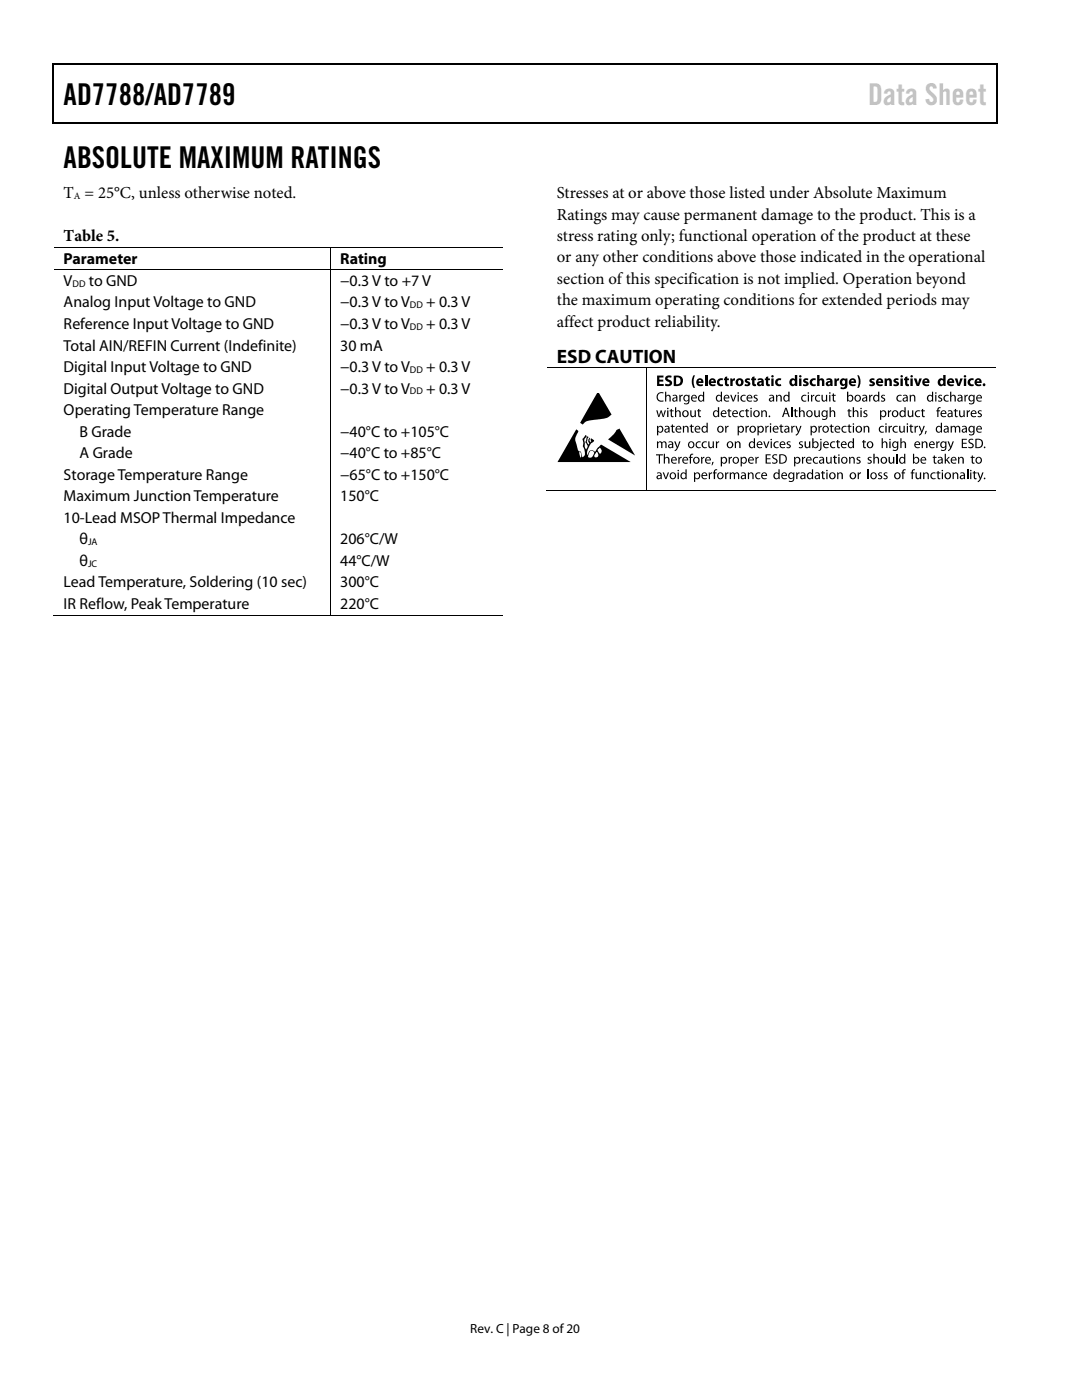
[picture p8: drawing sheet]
<svg xmlns="http://www.w3.org/2000/svg" width="216mm" height="279mm" viewBox="0 0 216 279" stroke-linecap="round" stroke-linejoin="round" font-family="sans-serif">
<defs><g id="words">
<g font-size="6">
<text x="12.7" y="21">AD7788/AD7789</text>
<text x="12.7" y="33.6">ABSOLUTE MAXIMUM RATINGS</text>
</g>
<text font-size="6" fill="#c1c1c1" x="173.2" y="21">Data Sheet</text>
<text font-size="3.9" x="111.1" y="72.3">ESD CAUTION</text>
<g font-size="3.3">
<text x="12.7" y="39.5">T = 25°C, unless otherwise noted.</text>
<text x="111.1" y="39.5">Stresses at or above those listed under Absolute Maximum</text>
<text x="111.1" y="43.8">Ratings may cause permanent damage to the product. This is a</text>
<text x="12.7" y="48">Table 5.</text>
<text x="111.1" y="48.1">stress rating only; functional operation of the product at these</text>
<text x="111.1" y="52.4">or any other conditions above those indicated in the operational</text>
<text x="111.1" y="56.6">section of this specification is not implied. Operation beyond</text>
<text x="111.1" y="60.9">the maximum operating conditions for extended periods may</text>
<text x="111.1" y="65.2">affect product reliability.</text>
</g>
<g font-size="3.2">
<text x="12.7" y="52.6">Parameter</text>
<text x="67.9" y="52.6">Rating</text>
<text x="12.7" y="57.1">V</text>
<text x="17.7" y="57.1">to GND</text>
<text x="67.9" y="57.1">−0.3 V to +7 V</text>
<text x="12.7" y="61.4">Analog Input Voltage to GND</text>
<text x="12.7" y="65.7">Reference Input Voltage to GND</text>
<text x="67.9" y="65.7">−0.3 V to V</text>
<text x="67.9" y="61.4">−0.3 V to V</text>
<text x="85.1" y="61.4">+ 0.3 V</text>
<text x="85.1" y="65.7">+ 0.3 V</text>
<text x="12.7" y="70">Total AIN/REFIN Current (Indefinite)</text>
<text x="67.9" y="70">30 mA</text>
<text x="12.7" y="74.3">Digital Input Voltage to GND</text>
<text x="67.9" y="74.3">−0.3 V to V</text>
<text x="85.1" y="74.3">+ 0.3 V</text>
<text x="12.7" y="78.5">Digital Output Voltage to GND</text>
<text x="12.7" y="82.8">Operating Temperature Range</text>
<text x="67.9" y="78.5">−0.3 V to V</text>
<text x="85.1" y="78.5">+ 0.3 V</text>
<text x="15.9" y="87.1">B Grade</text>
<text x="67.9" y="87.1">−40°C to +105°C</text>
<text x="12.7" y="95.7">Storage Temperature Range</text>
<text x="15.9" y="91.4">A Grade</text>
<text x="67.9" y="91.4">−40°C to +85°C</text>
<text x="67.9" y="95.7">−65°C to +150°C</text>
<text x="12.7" y="100">Maximum Junction Temperature</text>
<text x="67.9" y="100">150°C</text>
<text x="12.7" y="104.3">10-Lead MSOPThermal Impedance</text>
<text x="15.9" y="108.6">θ</text>
<text x="15.9" y="112.9">θ</text>
<text x="67.9" y="108.6">206°C/W</text>
<text x="67.9" y="112.9">44°C/W</text>
<text x="12.7" y="117.2">Lead Temperature, Soldering (10 sec)</text>
<text x="67.9" y="117.2">300°C</text>
<text x="12.7" y="121.5">IR Reflow, Peak Temperature</text>
<text x="67.9" y="121.5">220°C</text>
</g>
<text font-size="2.6" x="93.8" y="266">Rev. C | Page 8 of 20</text>
<g font-size="1.9">
<text x="14.8" y="39.7">A</text>
<text x="14.5" y="57.2">DD</text>
<text x="81.8" y="61.5">DD</text>
<text x="81.8" y="65.8">DD</text>
<text x="81.8" y="74.4">DD</text>
<text x="81.8" y="78.7">DD</text>
<text x="17.6" y="108.8">JA</text>
<text x="17.6" y="113.1">JC</text>
</g>
</g></defs>
<g fill="#000">
<path d="M10.5 12.7h.3v1h-.3zM10.5 12.7h.3v.3h-.3zM133.3 12.7h.3v.3h-.3zM198.8 12.7h.2v1h-.2zM198.8 12.7h.2v.3h-.2zM10.5 24.4h.3v.3h-.3zM133.1 24.4h.2v.3h-.2zM198.8 24.4h.2v.3h-.2zM65.9 49.3h.2v.1h-.2zM65.9 53.8h.2v.2h-.2zM128.8 73.3h.2v.2h-.2zM131.1 74.9h1.3v.4h-.8v.5h.7v.4h-.7v.4h.8v.4h-1.3z"/>
<path d="M132.7 78.2h.2v.8l.5-.2 .4 .2v1.1h-.2v-.9l-.3-.2-.4 .3v.8h-.2zM132.9 75.1l.6-.2 .5 .1-.1 .4h-.6l-.1 .1 .1 .2a.72 .72 0 0 1 .8 .9 .72 .72 0 0 1-1.1 .5l-.3-.2 .1-.3 .7 .1 .1-.2-.1-.2a.69 .69 0 0 1-.7-.4 .69 .69 0 0 1 .1-.8zM135.6 78.8h.2v.3l.4-.3v.2l-.2 .1-.2 .2v.8h-.2zM138.4 74.9h.3a2.73 2.73 0 0 0 0 2.5 .71 .71 0 0 1-.6-.8v-.9zM140.6 74.9h.5v2.1h-.5zM143.3 75.7l.8-.2 .2 .1-.1 .3a.44 .44 0 0 0-.7 .4 .44 .44 0 0 0 .7 .3l.1 .4a.82 .82 0 0 1-1.1-.2 .82 .82 0 0 1 .1-1.1zM144.6 75.2l.5-.1v.4h.3v.4h-.3v.7l.3 .1v.3h-.5l-.2-.2-.1-.9h-.1v-.4h.1zM145.7 75.5h.4v.3l.3-.3h.2v.4l-.2 .1-.2 .2v.8h-.5zM145.7 78.8h.3l.3 1.1 .4-1.1h.3l-.6 1.3h-.2zM148.8 75.6l.4-.1 .5 .1-.1 .3h-.5v.1a.56 .56 0 0 1 .6 .7 .56 .56 0 0 1-.8 .4l-.3-.1 .1-.4 .4 .1 .2-.1-.5-.3a.43 .43 0 0 1 0-.7zM150.4 79l.4-.2 .4 .1-.1 .1h-.4v.3l.2 .1a.41 .41 0 0 1 .3 .3 .41 .41 0 0 1-.2 .4h-.7l.1-.2h.5v-.2l-.2-.1a.4 .4 0 0 1-.3-.6zM150.1 75.2l.4-.1v.4h.4v.4h-.4l.1 .7 .3 .1v.3h-.5l-.3-.2v-.9h-.2v-.4h.2z"/>
<path d="M152.8 75.2l.5-.1v.4h.3v.4h-.3v.7l.3 .1v.3h-.5l-.2-.2-.1-.9h-.2v-.4h.2zM154.8 78.8h.3v.2l.1-.1a.49 .49 0 0 1 .7 .1l.1 1.1h-.3v-.9l-.3-.2-.3 .2v.9h-.2zM154.9 75.7l.8-.2 .2 .1-.1 .3a.45 .45 0 0 0-.7 .4 .45 .45 0 0 0 .7 .3l.1 .4a.82 .82 0 0 1-1.1-.2 .82 .82 0 0 1 .1-1.1zM160.4 75.6l.5-.1 .4 .1-.1 .3h-.5l.1 .1a.56 .56 0 0 1 .5 .7 .56 .56 0 0 1-.8 .4l-.3-.1 .1-.4 .4 .1 .2-.1-.5-.3a.43 .43 0 0 1 0-.7zM161.8 78.8h.2l.1 .3 .4-.3v.2l-.3 .1-.1 .2v.8h-.3zM161.8 75.7l.8-.2 .2 .1-.1 .3a.45 .45 0 0 0-.7 .4 .45 .45 0 0 0 .7 .3l.1 .4a.82 .82 0 0 1-1.1-.2 .82 .82 0 0 1 .1-1.1zM163 74.9h.5v.8a.55 .55 0 0 1 .7-.2 .55 .55 0 0 1 .3 .7v.8h-.5v-1l-.2-.1-.3 .2v.9h-.5zM163.9 78.8h.3v1l.3 .2 .3-.3v-.9h.2l.1 1.3h-.2l-.1-.2-.1 .1a.46 .46 0 0 1-.7-.1zM166.2 78.6l.2-.1v.3h.3v.2h-.3v.9l.3 .1v.1h-.3l-.2-.2v-.9h-.2v-.2h.2zM166.5 75.5h.4v.3l.3-.3h.2v.4l-.2 .1-.2 .2v.8h-.5zM171 74.9a.71 .71 0 0 1 .7 .8v.9a.71 .71 0 0 1-.7 .8 2.73 2.73 0 0 0 0-2.5zM173.4 78.8h.2v.3l.5-.3v.2l-.2 .1-.2 .2v.8h-.3z"/>
<path d="M173.6 75.6l.5-.1 .4 .1-.1 .3h-.4v.1a.53 .53 0 0 1 .6 .6 .53 .53 0 0 1-.7 .5l-.5-.1 .1-.4 .4 .1 .2-.1-.4-.3a.42 .42 0 0 1-.1-.7zM175.9 79l.4-.2 .3 .1-.1 .1h-.4v.3l.2 .1a.41 .41 0 0 1 .3 .3 .41 .41 0 0 1-.2 .4h-.6v-.2h.5v-.2l-.1-.1a.39 .39 0 0 1-.3-.6zM176.5 75.5h.4v.2l.1-.1a.55 .55 0 0 1 .7 0 .55 .55 0 0 1 .3 .6v.8h-.5v-1l-.3-.1-.2 .2v.9h-.5zM178.4 75.6l.5-.1 .4 .1-.1 .3h-.4v.1a.53 .53 0 0 1 .6 .6 .53 .53 0 0 1-.7 .5l-.4-.1v-.4l.4 .1 .2-.1-.4-.3a.42 .42 0 0 1-.1-.7zM180.6 75.2l.5-.1v.4h.3v.4h-.3v.7l.3 .1v.3h-.5l-.2-.2-.1-.9h-.2v-.4h.2zM181.5 78.8h.2v.2l.1-.1a.48 .48 0 0 1 .8 .1v1.1h-.2v-.9l-.3-.2-.3 .3v.8h-.3zM182.3 75.5h.6l.3 1.1 .2-1.1h.5l-.5 1.5h-.5zM187.3 79l.4-.2 .3 .1-.1 .1h-.4v.3l.2 .1a.41 .41 0 0 1 .3 .3 .41 .41 0 0 1-.2 .4h-.6v-.2h.5v-.2l-.1-.1a.39 .39 0 0 1-.3-.6zM189.6 78.2h.2v.8l.5-.2 .3 .2 .1 1.1h-.2l-.1-.9-.2-.2-.4 .3v.8h-.2zM190.5 75.5h.5l.3 1.1 .3-1.1h.5l-.6 1.5h-.4zM192.4 78.8h.2l.1 .3 .4-.3v.2l-.4 .3v.8h-.3zM193.3 75.7l.3-.1 .5-.1 .2 .1-.1 .3a.44 .44 0 0 0-.6 .4 .44 .44 0 0 0 .6 .3l.1 .4a.82 .82 0 0 1-1-.2 .82 .82 0 0 1 0-1.1z"/>
<path d="M119.3 78.4l2.7 4.3-.2 .2a3.7 3.7 0 0 1-2.7 .8l-.7 .1a2.23 2.23 0 0 0-2.1 .9l-.5-.3 2.9-5.1zM123 85.9l.6-.4 3.1 5.4-5.4-3.2 1.1-1zM128.8 97.8h.2v.2h-.2zM131.1 88.1h.2v.2l.3-.2h.3l.2 .2 .3-.2h.4l.2 .5v.8h-.2l-.1-1-.2-.1-.3 .2v.9h-.3v-1l-.2-.1-.3 .2-.1 .9h-.2zM130.9 81.9h.3l.3 1.1 .3-1.1h.2l.3 1.1 .3-1.1h.3l-.4 1.3h-.3l-.3-1-.3 1h-.2zM130.9 90.7h1.4v.2h-.6v1.6h-.2v-1.6h-.6zM131.3 78.5l.7-.2h.4l-.1 .2a.76 .76 0 0 0-1.1 .7 .76 .76 0 0 0 1.2 .7v.2a.98 .98 0 0 1-1.2-.3 .98 .98 0 0 1 .1-1.3zM132.4 90.6h.3v.8l.4-.2 .4 .2 .1 1.1h-.3v-.9l-.3-.2-.3 .3v.8h-.3zM132.2 94.3h.3l.4 1.1 .3-1.1h.3l-.5 1.3h-.2zM133.8 81.7l.3-.1v.3h.3v.2h-.3v.9l.3 .1-.1 .2-.3-.1-.2-.2v-.9h-.2v-.2h.2zM134 84.8l.3-.1v.3h.3v.2h-.3v.9l.3 .1-.1 .2-.3-.1-.1-.2-.1-.9h-.2v-.2h.2zM134.7 81.3h.2v.8l.5-.2 .3 .2 .1 1.1h-.2l-.1-.9-.2-.2-.4 .3v.8h-.2z"/>
<path d="M134.5 88.1h.3l.4 1.1 .3-1.1h.3l-.7 1.6-.4 .3-.1-.2 .4-.4zM135.4 91.2h.2v.3l.4-.3v.2h-.2l-.2 .3v.8h-.2zM136.2 85h.3v.2l.1-.1a.49 .49 0 0 1 .7 .1l.1 1.1h-.3v-.9l-.3-.2-.3 .2v.9h-.2zM137.8 90.7l.5-.1v.2h-.3l-.1 .1v.3h.3v.2h-.3v1.1h-.3v-1.1h-.2v-.2h.2zM137.8 84.8l.3-.1v.3h.3v.2h-.3v.9l.3 .1v.1l-.2 .1a.36 .36 0 0 1-.4-.5v-.7h-.2v-.2h.2zM137.7 81.9h.3v1l.3 .2 .3-.3v-.9h.2v1.3h-.2v-.2l-.1 .1a.47 .47 0 0 1-.7-.1zM139.3 81.7l.2-.1v.3h.4v.2h-.4l.1 .9 .3 .1v.1h-.4l-.2-.2v-.9h-.2zM139 88.3l.5-.2h.3v.2a.51 .51 0 0 0-.8 .5 .51 .51 0 0 0 .8 .4v.2a.7 .7 0 0 1-.9-.2 .7 .7 0 0 1 .1-.9zM139.9 91.2h.2v.3l.4-.3v.2l-.4 .3v.8h-.2zM140.2 88.3l.5-.2h.3v.2a.51 .51 0 0 0-.8 .5 .51 .51 0 0 0 .8 .4v.2a.71 .71 0 0 1-.9-.2 .71 .71 0 0 1 .1-.9zM141.4 94.3h.2v.3l.5-.3v.2h-.3l-.1 .3v.8h-.3zM142.1 92.2h.3l-.3 .6-.1 .1z"/>
<path d="M142.6 93.8l.5-.1v.2h-.3l-.1 .1v.3h.3v.2h-.3v1.1h-.3v-1.1h-.1v-.2h.1zM141.3 88.1h.3v1l.3 .1 .3-.2v-.9h.2l.1 1.3h-.2l-.1-.2-.1 .1a.47 .47 0 0 1-.7-.1zM142.8 88.1h.2l.1 .3 .4-.3v.2h-.2l-.2 .3v.8h-.2zM144.7 94.3h.2v.3l.2-.3h.3v.2h-.3l-.2 .3v.8h-.2zM144.7 85h.2v.3l.5-.3v.2h-.3l-.2 .4v.7h-.2zM145.4 91.2h.2v.3l.4-.3v.2l-.4 .3v.8h-.2zM145.3 81.7l.3-.1v.3h.3v.2h-.3v.9l.3 .1v.1l-.2 .1a.36 .36 0 0 1-.4-.5v-.7h-.2v-.2h.2zM145.6 94.3h.2v.2l.2-.2h.4l.2 .2 .3-.2h.4l.2 .5v.8h-.2l-.1-1-.2-.1-.3 .2v.9h-.3v-1l-.2-.1-.3 .3-.1 .8h-.2zM146.6 88.1h.2v.2l.1-.1a.5 .5 0 0 1 .8 .1l.1 1.1h-.3v-.9l-.3-.2-.3 .3v.8h-.3zM147.7 82.1l.5-.2h.3v.2a.51 .51 0 0 0-.8 .5 .51 .51 0 0 0 .8 .4v.2a.7 .7 0 0 1-.9-.2 .7 .7 0 0 1 .1-.9zM148.7 85h.3v.3l.2-.3h.2v.2h-.2l-.2 .4v.7h-.2zM147.9 79l.6-.2h.3l-.1 .2a.51 .51 0 0 0-.7 .5 .51 .51 0 0 0 .7 .4l.1 .2a.71 .71 0 0 1-.9-.2 .71 .71 0 0 1 0-.9z"/>
<path d="M148.9 81.7l.2-.1v.3h.4v.2h-.4l.1 .9 .2 .1v.2l-.3-.1-.2-.2v-.9h-.2v-.2h.2zM149.2 94.3h.2v.2l.2-.1a.49 .49 0 0 1 .7 .1l.1 1.1h-.3v-.9l-.3-.2-.3 .2v.9h-.3zM150.7 91.2h.2l.1 .3 .4-.3v.2h-.3l-.1 .3v.8h-.3zM150.9 94.5l.5-.2h.3v.2a.51 .51 0 0 0-.8 .5 .51 .51 0 0 0 .8 .4v.2a.7 .7 0 0 1-.9-.2 .7 .7 0 0 1 .1-.9zM151.9 81.9h.2v.2l.1-.1a.48 .48 0 0 1 .7 .1l.1 1.1h-.2v-.9l-.3-.2-.4 .3v.8h-.2zM152.3 88.1h.2l.4 1.1 .4-1.1h.2l-.5 1.3h-.2zM152.7 85h.2v.3l.5-.3v.2h-.3l-.1 .3v.8h-.3zM153.4 83h.2v.2h-.2zM152.8 90.7h1v.2h-.8v.6h.7v.2h-.7v.6h.8v.2h-1zM154.2 90.9a.8 .8 0 0 1 .9-.2l-.1 .2h-.5a.27 .27 0 0 0-.2 .2 .27 .27 0 0 0 .2 .3 .64 .64 0 0 1 .6 .9 .64 .64 0 0 1-1.1 .1l.1-.2a.39 .39 0 0 0 .6 .1 .39 .39 0 0 0-.1-.6 .54 .54 0 0 1-.4-.8zM154.5 88.3l.5-.2h.4l-.1 .2a.51 .51 0 0 0-.7 .5 .51 .51 0 0 0 .7 .4l.1 .2a.71 .71 0 0 1-1-.2 .71 .71 0 0 1 .1-.9zM155.7 84.8l.3-.1v.3h.3v.2h-.3v.9l.3 .1-.1 .2-.3-.1-.2-.2v-.9h-.2v-.2h.2z"/>
<path d="M157 88.3l.4-.2 .3 .1v.1h-.4v.3h.1a.4 .4 0 0 1 .4 .4 .4 .4 0 0 1-.2 .4h-.7l.1-.2h.5v-.3l-.2-.1a.4 .4 0 0 1-.3-.5zM157.9 81.3h.2v1.9h-.2zM157.9 85h.2v.3l.5-.3v.2h-.3l-.1 .3-.1 .8h-.2zM158.6 81.7l.2-.1v.3h.4v.2h-.4l.1 .9 .2 .1v.1h-.3l-.2-.2v-.9h-.2v-.2h.2zM158.9 94.3h.2v.3l.2-.3h.3v.2h-.3l-.2 .4v.7h-.2zM158.7 85h.2l.4 1.1 .4-1.1h.2l-.6 1.6-.5 .3v-.2a.45 .45 0 0 0 .4-.5zM159.4 81.3h.3v.8l.4-.2 .4 .2 .1 1.1h-.3v-.9l-.3-.2-.3 .2v.9h-.3zM159.5 88.3l.4-.2 .3 .1-.1 .1h-.4v.3h.2a.41 .41 0 0 1 .3 .4 .41 .41 0 0 1-.2 .4h-.6v-.2h.6v-.3l-.2-.1a.4 .4 0 0 1-.3-.5zM160 91.2h.2v.3l.5-.3v.2h-.3l-.1 .3v.8h-.3zM160 79l.6-.2h.3l-.1 .2a.51 .51 0 0 0-.7 .5 .51 .51 0 0 0 .8 .4v.2a.7 .7 0 0 1-.9-.2 .7 .7 0 0 1 0-.9zM160.5 88.1h.3v1l.3 .1 .3-.2v-.9h.3v1.3h-.2v-.2l-.1 .1a.47 .47 0 0 1-.8-.1zM162.4 91.4l.5-.2h.3v.2a.51 .51 0 0 0-.8 .5 .51 .51 0 0 0 .8 .4v.2a.71 .71 0 0 1-.9-.2 .71 .71 0 0 1 .1-.9z"/>
<path d="M163.3 85h.2v.3l.5-.3v.2h-.3l-.1 .3v.8h-.3zM162.5 81.9h.2v1l.3 .2 .3-.3v-.9h.3v1.3h-.2v-.2l-.1 .1a.47 .47 0 0 1-.8-.1zM162.8 79l.5-.2h.4l-.1 .2a.51 .51 0 0 0-.8 .5 .51 .51 0 0 0 .8 .4v.2a.7 .7 0 0 1-.9-.2 .7 .7 0 0 1 .1-.9zM164 94h.3v.3h.3v.2h-.3v.9h.3l-.1 .2h-.3l-.1-.2-.1-.9h-.2v-.2h.2zM165.5 81.3h.3v.8l.4-.2 .4 .2 .1 1.1h-.3v-.9l-.3-.2-.3 .3v.8h-.3zM164.8 91.2h.3v.9l.3 .2 .3-.2v-.9h.2l.1 1.3h-.2l-.1-.2-.1 .1a.46 .46 0 0 1-.7-.1zM165.8 84.8l.2-.1v.3h.3v.2h-.3v.9l.3 .1v.1l-.2 .1a.36 .36 0 0 1-.3-.5v-.7h-.3v-.2h.3zM166.4 90.9h.3v.3h.3v.2h-.3v.9h.3v.2h-.4l-.2-.2v-.9h-.2zM165.8 88.3l.5-.2h.4l-.1 .2a.51 .51 0 0 0-.8 .5 .51 .51 0 0 0 .8 .4l.1 .2a.71 .71 0 0 1-1-.2 .71 .71 0 0 1 .1-.9zM167 94.3h.2l.1 .2 .1-.1a.5 .5 0 0 1 .7 .1l.1 1.1h-.3v-.9l-.3-.2-.3 .3v.8h-.3zM167 87.9l.3-.1v.3h.3v.2h-.3v.9h.3l-.1 .3-.3-.1-.2-.2v-.9h-.2v-.2h.2zM168.1 85.2l.5-.2h.3v.2a.51 .51 0 0 0-.8 .5 .51 .51 0 0 0 .8 .4v.2a.7 .7 0 0 1-.9-.2 .7 .7 0 0 1 .1-.9z"/>
<path d="M169.4 91.2h.2l.1 .2v-.1a.48 .48 0 0 1 .8 .1l.1 1.1h-.3v-.9l-.3-.2-.3 .3v.8h-.3zM169.3 81.7l.2-.1v.3h.4v.2h-.4l.1 .9 .3 .1v.1h-.4l-.2-.2v-.9h-.2zM169.3 84.8l.2-.1v.3h.4v.2h-.4l.1 .9 .3 .1-.1 .2-.3-.1-.2-.2v-.9h-.2v-.2h.2zM170.2 81.3h.2v.8l.4-.2 .4 .2 .1 1.1h-.2l-.1-.9-.3-.2-.3 .2v.9h-.2zM171 91.4l.4-.2h.3l-.1 .2h-.4v.3h.2a.41 .41 0 0 1 .3 .4 .41 .41 0 0 1-.2 .4h-.6v-.2l.3 .1 .3-.2-.6-.5zM171.1 94.3h.3v.3l.4-.3v.2h-.2l-.2 .3v.8h-.3zM172.3 82.1l.4-.2 .4 .1-.1 .1h-.4v.3l.2 .1a.41 .41 0 0 1 .3 .3 .41 .41 0 0 1-.2 .4h-.7l.1-.2h.5v-.3l-.2-.1a.4 .4 0 0 1-.3-.5zM172.3 85h.2v.2l.1-.1a.5 .5 0 0 1 .8 .1l.1 1.1h-.3v-.9l-.3-.2-.3 .3v.8h-.3zM172.2 87.9l.3-.1v.3h.3v.2h-.3v.9h.3l-.1 .3-.3-.1-.2-.2v-.9h-.2v-.2h.2zM173.1 93.7h.2v1.9h-.2zM173.2 91.4l.4-.2h.3v.2h-.5v.3h.2a.41 .41 0 0 1 .4 .4 .41 .41 0 0 1-.3 .4h-.6v-.2l.4 .1 .2-.2-.5-.5zM174.3 90.6h.2v.8l.5-.2 .3 .2 .1 1.1h-.2l-.1-.9-.2-.2-.4 .2v.9h-.2z"/>
<path d="M175.3 94.5l.4-.2h.3l-.1 .2h-.4v.2l.2 .1a.4 .4 0 0 1 .3 .4 .4 .4 0 0 1-.2 .4h-.6v-.2h.6v-.3l-.2-.1a.4 .4 0 0 1-.3-.5zM175.9 87.5h.3v.8l.4-.2 .4 .2 .1 1.1h-.3v-.9l-.3-.2-.3 .2v.9h-.3zM176.4 94.5l.4-.2h.3l-.1 .2h-.4v.2l.2 .1a.41 .41 0 0 1 .3 .4 .41 .41 0 0 1-.2 .4h-.6v-.2h.5v-.3l-.1-.1a.4 .4 0 0 1-.3-.5zM175.5 85.2l.6-.2h.3l-.1 .2a.51 .51 0 0 0-.7 .5 .51 .51 0 0 0 .7 .4l.1 .2a.7 .7 0 0 1-.9-.2 .7 .7 0 0 1 0-.9zM177.2 81.9h.2v.3l.4-.3v.2h-.2l-.2 .4v.7h-.2zM177.3 85h.2v.3l.2-.3h.3v.2h-.3l-.1 .3v.8h-.3zM177.3 91.2h.3v.9l.2 .2 .4-.2v-.9h.2v1.3h-.2v-.2l-.1 .1a.47 .47 0 0 1-.7-.1zM178.8 90.6h.3v1.9h-.3zM178.3 85.2l.5-.2h.3v.2a.51 .51 0 0 0-.8 .5 .51 .51 0 0 0 .8 .4v.2a.7 .7 0 0 1-.9-.2 .7 .7 0 0 1 .1-.9zM179.7 87.5h.2v.8l.4-.2 .4 .2 .1 1.1h-.3v-.9l-.3-.2-.3 .3v.8h-.2zM179.1 79l.5-.2h.3v.2a.51 .51 0 0 0-.8 .5 .51 .51 0 0 0 .8 .4v.2a.71 .71 0 0 1-.9-.2 .71 .71 0 0 1 .1-.9zM180.2 93.8l.5-.1v.2h-.3l-.1 .1v.3h.3v.2h-.3v1.1h-.3v-1.1h-.1v-.2h.1z"/>
<path d="M179.4 85h.3v1l.3 .2 .3-.3v-.9h.2l.1 1.3h-.3v-.2l-.1 .1a.46 .46 0 0 1-.7-.1zM181.6 84.8l.3-.1v.3h.3v.2h-.3v.9l.3 .1v.1h-.4l-.1-.2-.1-.9h-.2zM182.1 93.8l.5-.1v.2h-.4v.1l-.1 .3h.4v.2h-.4v1.1h-.2v-1.1h-.2v-.2h.2zM181.1 81.9h.3v1l.3 .2 .3-.3v-.9h.2v1.3h-.2v-.2l-.1 .1a.46 .46 0 0 1-.7-.1zM182.5 85h.2v.3l.5-.3v.2h-.3l-.1 .3-.1 .8h-.2zM183.3 85h.3l.3 1.1 .4-1.1h.2l-.6 1.6-.5 .3v-.2a.45 .45 0 0 0 .4-.5zM182.7 82.1l.5-.2h.4l-.1 .2a.51 .51 0 0 0-.7 .5 .51 .51 0 0 0 .8 .4v.2a.71 .71 0 0 1-.9-.2 .71 .71 0 0 1 0-.9zM182.7 94.3h.2l.1 .9 .2 .2 .3-.2v-.9h.3v1.3h-.2v-.2l-.1 .1a.46 .46 0 0 1-.7-.1zM183.9 88.1h.2v.2l.1-.1a.49 .49 0 0 1 .8 .1l.1 1.1h-.3v-.9l-.3-.2-.3 .3v.8h-.3zM184.2 94.3h.2v.2l.1-.1a.48 .48 0 0 1 .8 .1v1.1h-.2v-.9l-.3-.2-.3 .2v.9h-.3zM184 81.7l.2-.1v.3h.3v.2h-.3v.9l.3 .1v.1l-.2 .1a.36 .36 0 0 1-.3-.5v-.7h-.3v-.2h.3zM184.7 86h.2l-.2 .6-.2 .1z"/>
<path d="M186.3 90.9h.2v.3h.4v.2h-.4l.1 .9h.3v.2h-.4l-.2-.2v-.9h-.2zM185.8 94.5l.6-.2h.3l-.1 .2a.51 .51 0 0 0-.7 .5 .51 .51 0 0 0 .8 .4v.2a.71 .71 0 0 1-.9-.2 .71 .71 0 0 1 0-.9zM186.8 88.1h.2v.3l.5-.3v.2h-.2l-.2 .3v.8h-.3zM187.2 81.4l.5-.1v.2h-.3l-.1 .1v.3h.3v.2h-.3v1.1h-.3v-1.1h-.2v-.2h.2zM187.1 94h.2v.3h.3v.2h-.3v.9h.3v.2l-.2 .1a.36 .36 0 0 1-.3-.5v-.7h-.3v-.2h.3zM188.5 90.6h.2v1.2l.6-.6h.2l-.5 .5 .6 .8h-.3l-.4-.6-.2 .1v.5h-.2zM188.4 79l.6-.2h.3v.2a.51 .51 0 0 0-.8 .5 .51 .51 0 0 0 .8 .4v.2a.71 .71 0 0 1-.9-.2 .71 .71 0 0 1 0-.9zM189.1 88.1h.2l.4 1.1 .4-1.1h.2l-.5 1.3-.6 .6v-.2l.4-.4zM189.7 85h.2v.2l.2-.2h.4l.2 .2 .3-.2h.4l.2 .6v.7h-.2l-.1-.9-.2-.2-.3 .2v.9h-.3v-1l-.2-.1-.4 .3v.8h-.2zM190.1 94.3h.2v.2l.1-.1a.48 .48 0 0 1 .7 .1l.1 1.1h-.2v-.9l-.3-.2-.4 .2v.9h-.2zM190.5 81.7l.3-.1v.3h.3v.2h-.3v.9l.3 .1v.1h-.4l-.1-.2-.1-.9h-.2v-.2h.2zM191.2 91.2h.2v.2l.1-.1a.5 .5 0 0 1 .7 .1l.1 1.1h-.2l-.1-.9-.2-.2-.4 .3v.8h-.2z"/>
<path d="M191.4 81.9h.2v1l.3 .2 .4-.3v-.9h.2v1.3h-.2v-.2l-.1 .1a.46 .46 0 0 1-.8-.1zM191.9 87.6h1v.2h-.8v.6h.8v.2h-.8v.6h.9v.2h-1.1zM192.9 81.9h.2v.3l.4-.3v.2h-.2l-.2 .4v.7h-.2zM192.9 93.7h.3v1.9h-.3zM193.3 87.8a.77 .77 0 0 1 .9-.2l-.1 .2-.3-.1-.3 .2 .1 .4a.64 .64 0 0 1 .6 .9 .64 .64 0 0 1-1 .1v-.2a.39 .39 0 0 0 .7 .1 .39 .39 0 0 0-.2-.6 .54 .54 0 0 1-.4-.8zM193.9 90.9h.2v.3h.4v.2h-.4l.1 .9h.3l-.1 .2h-.3l-.2-.2v-.9h-.2v-.2h.2zM194.3 94h.2v.3h.4v.2h-.4l.1 .9h.3v.2h-.4l-.2-.2v-.9h-.2v-.2h.2zM195.2 82.1l.4-.2 .3 .1-.1 .1h-.4v.3l.2 .1a.41 .41 0 0 1 .3 .3 .41 .41 0 0 1-.2 .4h-.6v-.2l.3 .1 .3-.2-.6-.5zM195 94.3h.3l.3 1.1 .4-1.1h.3l-.6 1.3-.6 .6v-.2l.4-.4zM196.3 95.4h.3v.2h-.3zM196.3 89.2h.3v.2h-.3zM65.9 122.7h.2v.2h-.2z"/>
<path d="M134.4 75a1.51 1.51 0 0 1 1.8 .6 1.24 1.24 0 0 1-1.6 1.4h-.2zM134.9 75.3v1.4a.71 .71 0 0 0 .9-.7 .71 .71 0 0 0-.9-.7z"/>
<path d="M134.2 78.9l.1-.1a.57 .57 0 0 1 .9 .5v.8h-.2v-.1a.43 .43 0 0 1-.7 .1 .43 .43 0 0 1 0-.7l.6-.1v-.2a.41 .41 0 0 0-.6 0zM134.5 79.6l-.1 .3h.4l.1-.1v-.3z"/>
<path d="M136.5 79a.52 .52 0 0 1 .9 0v-.2h.2v.4a1.66 1.66 0 0 1-.2 1.4l-.5 .1-.4-.1v-.2l.2 .1a.47 .47 0 0 0 .5-.1 .47 .47 0 0 0 .1-.5 .63 .63 0 0 1-.9 0 .63 .63 0 0 1 .1-.9zM136.8 79a.49 .49 0 0 0-.2 .6 .49 .49 0 0 0 .5 .3 .48 .48 0 0 0 .2-.6 .48 .48 0 0 0-.5-.3z"/>
<path d="M138 79a.57 .57 0 0 1 .8-.2 .57 .57 0 0 1 .2 .7h-.9l.2 .4h.6l.1 .2a.73 .73 0 0 1-1-.2 .73 .73 0 0 1 0-.9zM138.3 79l-.2 .3h.7l-.1-.3z"/>
<path d="M139.1 75.7a.72 .72 0 0 1 .9-.1 .72 .72 0 0 1 .3 .8h-.9a.54 .54 0 0 0 .8 .2l.1 .4a.86 .86 0 0 1-1.1-.1 .86 .86 0 0 1-.1-1.2zM139.5 75.9l-.1 .2h.5l-.1-.2z"/>
<path d="M139.4 79l.5-.2 .4 .2v-.8h.2v1.9h-.2v-.2a.61 .61 0 0 1-.9 .1 .61 .61 0 0 1-.1-.8zM139.7 79a.5 .5 0 0 0-.2 .6 .5 .5 0 0 0 .6 .3l.1-.1a.49 .49 0 0 0 0-.5 .49 .49 0 0 0-.5-.3z"/>
<path d="M141.6 75.7a.72 .72 0 0 1 .9-.1 .72 .72 0 0 1 .3 .8h-.9l.2 .3 .6-.1 .1 .4a.86 .86 0 0 1-1.1-.1 .86 .86 0 0 1-.1-1.2zM142 75.9l-.2 .2h.6l-.1-.2z"/>
<path d="M143 79l.4-.2 .4 .2v-.8h.3v1.9h-.2l-.1-.2a.61 .61 0 0 1-.8 .1 .61 .61 0 0 1-.1-.8zM143.3 79a.5 .5 0 0 0-.2 .6 .5 .5 0 0 0 .5 .3 .5 .5 0 0 0 .2-.6 .5 .5 0 0 0-.5-.3z"/>
<path d="M144.6 79a.57 .57 0 0 1 .7-.2 .57 .57 0 0 1 .2 .7h-.9l.2 .4h.6l.1 .2a.73 .73 0 0 1-1-.2 .73 .73 0 0 1 .1-.9zM144.8 79l-.2 .3h.7l-.1-.3z"/>
<path d="M147.2 78.3h.2v.2h-.2zM147.2 78.8h.2v1.3h-.2z"/>
<path d="M146.8 76.3a.81 .81 0 0 1 1.6 0 .81 .81 0 0 1-1.6 0zM147.4 75.9l-.1 .2a.47 .47 0 0 0 .3 .6 .43 .43 0 0 0 .3-.5 .43 .43 0 0 0-.5-.3z"/>
<path d="M149.1 79a.57 .57 0 0 1 .7-.2 .57 .57 0 0 1 .3 .7h-.9l.2 .4h.6l.1 .2a.73 .73 0 0 1-1-.2 .73 .73 0 0 1 0-.9zM149.4 79l-.2 .3h.7l-.1-.3z"/>
<path d="M151.2 75.6l.3-.1a.65 .65 0 0 1 .9 .7v.8h-.4v-.1a.5 .5 0 0 1-.8 0 .5 .5 0 0 1 .1-.7l.6-.3-.2-.1-.5 .1zM151.6 76.4l-.1 .2 .2 .2 .2-.2v-.3z"/>
<path d="M154 74.9h.3v.4h-.4zM153.9 75.5h.5v1.5h-.5z"/>
<path d="M153.5 78.9l.1-.1a.58 .58 0 0 1 .9 .5v.8h-.2v-.1a.43 .43 0 0 1-.7 .1 .43 .43 0 0 1 0-.7l.6-.1v-.2a.42 .42 0 0 0-.6 0zM153.8 79.6l-.1 .3h.5v-.4z"/>
<path d="M156.5 79l.4-.2 .4 .2v-.8h.2v1.9h-.2v-.2a.61 .61 0 0 1-.8 .1 .61 .61 0 0 1-.2-.8zM156.7 79a.5 .5 0 0 0-.2 .6 .5 .5 0 0 0 .6 .3 .5 .5 0 0 0 .2-.6 .5 .5 0 0 0-.6-.3z"/>
<path d="M157.7 75.7l.5-.2 .4 .2v-.8h.5v2.1h-.4l-.1-.2a.69 .69 0 0 1-.9 .1 .69 .69 0 0 1-.1-.9zM158.1 75.9a.41 .41 0 0 0-.1 .5 .41 .41 0 0 0 .5 .2 .42 .42 0 0 0 .1-.5 .42 .42 0 0 0-.5-.2z"/>
<path d="M159.5 74.9h.4v.4h-.4zM159.4 75.5h.5v1.5h-.5z"/>
<path d="M161.1 78.4a.15 .15 0 0 1 .3 0 .15 .15 0 0 1-.3 0zM161.2 78.8h.2v1.3h-.2z"/>
<path d="M165.5 78.3h.2v.2h-.2zM165.5 78.8h.2v1.3h-.2z"/>
<path d="M164.9 75.6l.3-.1a.66 .66 0 0 1 .9 .7v.8h-.4v-.1a.52 .52 0 0 1-.9-.1 .52 .52 0 0 1 .5-.7l.3-.2-.2-.1-.4 .1zM165.3 76.4v.3l.1 .1 .3-.2v-.3z"/>
<path d="M169 78.2h.3v.8a.61 .61 0 0 1 .8-.1 .61 .61 0 0 1 .1 .9 .55 .55 0 0 1-.4 .4 .55 .55 0 0 1-.6-.3v.2h-.2zM169.3 79.1a.49 .49 0 0 0 0 .6 .49 .49 0 0 0 .6 .2 .5 .5 0 0 0 .1-.6 .5 .5 0 0 0-.5-.3z"/>
<path d="M167.8 75.7a.58 .58 0 0 1 .9 0v-.2h.4v.5a1.74 1.74 0 0 1-.2 1.5l-.7 .2-.5-.1 .1-.4 .3 .1a.41 .41 0 0 0 .4 0 .41 .41 0 0 0 .1-.5 .67 .67 0 0 1-.9 0 .67 .67 0 0 1-.1-.8zM168.2 75.9l-.1 .1a.44 .44 0 0 0 .2 .7 .4 .4 0 0 0 .3-.5 .4 .4 0 0 0-.4-.3z"/>
<path d="M169.6 75.7a.71 .71 0 0 1 .9-.1 .71 .71 0 0 1 .3 .8h-1a.54 .54 0 0 0 .9 .2v.4a.86 .86 0 0 1-1.1-.1 .86 .86 0 0 1 0-1.2zM170 75.9l-.2 .2h.6l-.1-.2z"/>
<path d="M172.1 78.9l.4-.1 .5 .3 .1 1h-.3v-.1a.43 .43 0 0 1-.6 .1 .43 .43 0 0 1 0-.7l.6-.1v-.2a.4 .4 0 0 0-.6 0zM172.3 79.6v.3h.3l.2-.1v-.3z"/>
<path d="M175 75.7a.71 .71 0 0 1 .9-.1 .71 .71 0 0 1 .3 .8h-1a.54 .54 0 0 0 .9 .2v.4a.86 .86 0 0 1-1.1-.1 .86 .86 0 0 1 0-1.2zM175.4 75.9l-.2 .2h.6l-.1-.2z"/>
<path d="M174.4 79l.4-.2 .4 .2v-.8h.3v1.9h-.2l-.1-.2a.61 .61 0 0 1-.8 .1 .61 .61 0 0 1-.1-.8zM174.6 79a.5 .5 0 0 0-.1 .6 .5 .5 0 0 0 .5 .3 .5 .5 0 0 0 .2-.6 .5 .5 0 0 0-.6-.3z"/>
<path d="M179.7 74.9h.4v.4h-.4zM179.7 75.5h.4v1.5h-.4z"/>
<path d="M180.2 78.9l.1-.1a.58 .58 0 0 1 .8 .5l.1 .8h-.3v-.1a.43 .43 0 0 1-.7 .1 .43 .43 0 0 1 .1-.7l.6-.1v-.2a.41 .41 0 0 0-.7 0zM180.4 79.6v.3h.4l.1-.2v-.2z"/>
<path d="M181.7 74.9h.4v.4h-.4zM181.7 75.5h.4v1.5h-.4z"/>
<path d="M184.2 75.7a.72 .72 0 0 1 .9-.1 .72 .72 0 0 1 .3 .8h-.9a.54 .54 0 0 0 .8 .2l.1 .4a.86 .86 0 0 1-1.1-.1 .86 .86 0 0 1-.1-1.2zM184.6 75.9l-.1 .2h.5l-.1-.2z"/>
<path d="M185.1 79l.5-.2 .4 .2v-.8h.2v1.9h-.2v-.2a.61 .61 0 0 1-.9 .1 .61 .61 0 0 1-.1-.8zM185.4 79a.5 .5 0 0 0-.2 .6 .5 .5 0 0 0 .6 .3 .5 .5 0 0 0 .2-.6 .5 .5 0 0 0-.6-.3z"/>
<path d="M186.6 78.3h.2v.2h-.2zM186.6 78.8h.2v1.3h-.2z"/>
<path d="M187.3 75.7l.5-.2 .4 .2v-.8h.5v2.1h-.4l-.1-.2a.69 .69 0 0 1-.9 .1 .69 .69 0 0 1-.1-.9zM187.7 75.9l-.1 .2a.43 .43 0 0 0 .3 .6 .41 .41 0 0 0 .3-.5 .41 .41 0 0 0-.5-.3z"/>
<path d="M189.1 75.7a.71 .71 0 0 1 1-.1 .71 .71 0 0 1 .3 .8h-1a.54 .54 0 0 0 .9 .2v.4a.86 .86 0 0 1-1.1-.1 .86 .86 0 0 1-.1-1.2zM189.5 75.9l-.1 .2h.6l-.1-.2z"/>
<path d="M191.1 78.9l.1-.1a.58 .58 0 0 1 .9 .5v.8h-.3v-.1a.43 .43 0 0 1-.6 .1 .43 .43 0 0 1 0-.7l.6-.1v-.2a.41 .41 0 0 0-.6 0zM191.3 79.6v.3h.4l.1-.2v-.2z"/>
<path d="M192.4 74.9h.3v.4h-.3zM192.3 75.5h.5v1.5h-.5z"/>
<path d="M193.4 79a.51 .51 0 0 1 .9 0v-.2h.2v.4a1.66 1.66 0 0 1-.2 1.4l-.5 .1-.5-.1 .1-.2 .6 .1 .2-.6a.63 .63 0 0 1-.9 0 .63 .63 0 0 1 .1-.9zM193.7 79a.49 .49 0 0 0-.2 .6 .49 .49 0 0 0 .5 .3 .49 .49 0 0 0 .2-.6 .49 .49 0 0 0-.5-.3z"/>
<path d="M194.6 75.7a.72 .72 0 0 1 .9-.1 .72 .72 0 0 1 .4 .8h-1l.2 .3 .6-.1 .1 .4a.86 .86 0 0 1-1.1-.1 .86 .86 0 0 1-.1-1.2zM195 75.9l-.1 .2h.5l-.1-.2z"/>
<path d="M194.9 79a.57 .57 0 0 1 .8-.2 .57 .57 0 0 1 .2 .7h-.9l.2 .4h.6l.1 .2a.73 .73 0 0 1-1-.2 .73 .73 0 0 1 0-.9zM195.2 79l-.2 .3h.7l-.1-.3z"/>
<path d="M115 85.7l-3.8 6.5h14.7l-6-3.4-.7 .6-.5 .8-.1-.2a.71 .71 0 0 0-.8-.1 .71 .71 0 0 0-.4 .6l-.2 .3a2.84 2.84 0 0 1 1.3-2.7v-.2l-.6-.4v.6l-.1 .2-.2-.3 .1-.7-.3 .4v.4l.2 .4-.2 .2-.1-.1a.65 .65 0 0 1-.1-1l.3-.3-.3-.2-.4 1.1 .2 .3a.71 .71 0 0 1-.1 1.1l-.2-.3v-.9a.8 .8 0 0 1 .3-1.2l.1-.2-.3-.2-.6 .8 .2 .7-.1 .8 .3 .7a1.02 1.02 0 0 1-.4 1.5l-.4-1.2a.79 .79 0 0 1-.6-.9l-.1-.4a2.11 2.11 0 0 1 .2-2.5 .42 .42 0 0 0-.3-.6zM115.6 90.2h.2l.1 .4 .1 .5-.1 .2zM117.9 90a.58 .58 0 0 1 .6 .3 .58 .58 0 0 1-.2 .7 .6 .6 0 0 1-1 .2l.2-.7zM119 90.2a.51 .51 0 0 1 .4 .7 .51 .51 0 0 1-.8 .2zM119.3 89.7l.4-.4a.69 .69 0 0 1 0 1.3l-.5-.7z"/>
<path d="M131.1 85h.2v.2a.61 .61 0 0 1 .9-.1 .61 .61 0 0 1 .1 .9 .54 .54 0 0 1-.4 .4 .54 .54 0 0 1-.5-.2v.7h-.3zM131.4 85.3a.49 .49 0 0 0 0 .6 .49 .49 0 0 0 .5 .2 .5 .5 0 0 0 .2-.6 .5 .5 0 0 0-.5-.3z"/>
<path d="M131.1 94.4l.1-.1a.58 .58 0 0 1 .8 .5l.1 .8h-.3v-.1a.43 .43 0 0 1-.6 .1 .43 .43 0 0 1 0-.7l.6-.1v-.2a.42 .42 0 0 0-.7-.1zM131.3 95.1v.3h.4l.1-.5z"/>
<path d="M133.1 81.5a.15 .15 0 0 1 .3 0 .15 .15 0 0 1-.3 0zM133.1 81.9h.3v1.3h-.3z"/>
<path d="M132.7 85.1l.1-.1a.58 .58 0 0 1 .8 .5v.8h-.2v-.1a.43 .43 0 0 1-.6 .1 .43 .43 0 0 1 0-.7l.6-.1-.1-.2a.41 .41 0 0 0-.6-.1zM132.9 85.8v.3h.3l.2-.2v-.2z"/>
<path d="M134.1 91.4a.57 .57 0 0 1 .7-.2 .57 .57 0 0 1 .3 .7h-1a.53 .53 0 0 0 .8 .4l.1 .2a.73 .73 0 0 1-1-.2 .73 .73 0 0 1 .1-.9zM134.3 91.4l-.2 .3h.7l-.1-.3z"/>
<path d="M133.6 95a.68 .68 0 0 1 1.3 0 .68 .68 0 0 1-1.3 0zM134 94.5a.5 .5 0 0 0-.1 .6 .5 .5 0 0 0 .6 .3 .5 .5 0 0 0 .1-.6 .5 .5 0 0 0-.6-.3z"/>
<path d="M133.4 88.2l.1-.1a.58 .58 0 0 1 .8 .5l.1 .8h-.3v-.1a.43 .43 0 0 1-.7 .1 .43 .43 0 0 1 .1-.7l.6-.1v-.2a.41 .41 0 0 0-.7-.1zM133.6 88.9v.3h.4l.1-.2v-.2z"/>
<path d="M135 85.2a.58 .58 0 0 1 .7-.2 .58 .58 0 0 1 .3 .7h-1l.2 .4h.7v.2a.73 .73 0 0 1-1-.2 .73 .73 0 0 1 .1-.9zM135.2 85.2l-.2 .3h.7l-.1-.3z"/>
<path d="M135.2 93.9a.15 .15 0 0 1 .3 0 .15 .15 0 0 1-.3 0zM135.2 94.3h.3v1.3h-.3z"/>
<path d="M136.3 91.4a.58 .58 0 0 1 .7-.2 .58 .58 0 0 1 .3 .7h-.9l.2 .4h.6v.2a.73 .73 0 0 1-.9-.2 .73 .73 0 0 1 0-.9zM136.5 91.4l-.1 .3h.7l-.1-.3z"/>
<path d="M136.1 82.6a.7 .7 0 0 1 1.4 0 .7 .7 0 0 1-1.4 0zM136.6 82.1a.5 .5 0 0 0-.2 .7 .5 .5 0 0 0 .6 .2 .49 .49 0 0 0 .2-.6 .49 .49 0 0 0-.6-.3z"/>
<path d="M135.9 94.5l.5-.2 .4 .2v-.8h.2v1.9h-.2v-.2a.61 .61 0 0 1-.8 .1 .61 .61 0 0 1-.2-.8zM136.2 94.5a.5 .5 0 0 0-.2 .6 .5 .5 0 0 0 .6 .3 .5 .5 0 0 0 .2-.6 .5 .5 0 0 0-.6-.3z"/>
<path d="M137.3 88.8a.69 .69 0 0 1 1.3 0 .69 .69 0 0 1-1.3 0zM137.7 88.3a.5 .5 0 0 0-.2 .7 .5 .5 0 0 0 .6 .2 .49 .49 0 0 0 .2-.6 .49 .49 0 0 0-.6-.3z"/>
<path d="M138.5 94.3h.2v.2a.61 .61 0 0 1 .9-.1 .61 .61 0 0 1 .1 .9 .55 .55 0 0 1-.4 .3 .55 .55 0 0 1-.6-.2v.8h-.2zM138.8 94.6a.49 .49 0 0 0 0 .6 .49 .49 0 0 0 .5 .2 .5 .5 0 0 0 .2-.6 .5 .5 0 0 0-.6-.3z"/>
<path d="M138.8 85.2a.57 .57 0 0 1 .7-.2 .57 .57 0 0 1 .3 .7h-1l.2 .4h.6l.1 .2a.73 .73 0 0 1-1-.2 .73 .73 0 0 1 .1-.9zM139 85.2l-.2 .3h.7l-.1-.3z"/>
<path d="M138.3 91.9a.7 .7 0 0 1 1.4 0 .7 .7 0 0 1-1.4 0zM138.7 91.4a.5 .5 0 0 0-.2 .6 .5 .5 0 0 0 .6 .3 .49 .49 0 0 0 .2-.6 .49 .49 0 0 0-.6-.3z"/>
<path d="M140.1 94.5a.57 .57 0 0 1 .7-.2 .57 .57 0 0 1 .3 .7h-.9l.2 .4h.6v.2a.73 .73 0 0 1-.9-.2 .73 .73 0 0 1 0-.9zM140.4 94.5l-.2 .3h.7l-.1-.3z"/>
<path d="M140.8 91.4a.57 .57 0 0 1 .8-.2 .57 .57 0 0 1 .2 .7h-.9l.2 .4h.6l.1 .2a.73 .73 0 0 1-1-.2 .73 .73 0 0 1 0-.9zM141.1 91.4l-.2 .3h.7l-.1-.3z"/>
<path d="M140.1 85.2l.5-.2 .4 .2v-.8h.2v1.9h-.2v-.2a.61 .61 0 0 1-.9 .2 .61 .61 0 0 1-.1-.9zM140.4 85.2a.5 .5 0 0 0-.2 .6 .5 .5 0 0 0 .6 .3 .49 .49 0 0 0 .2-.6 .49 .49 0 0 0-.6-.3z"/>
<path d="M142.4 82.1l.4-.2 .4 .2v-.8h.3v1.9h-.2v-.2a.61 .61 0 0 1-.9 .2 .61 .61 0 0 1-.1-.9zM142.7 82.1a.5 .5 0 0 0-.2 .6 .5 .5 0 0 0 .5 .3 .5 .5 0 0 0 .2-.6 .5 .5 0 0 0-.5-.3z"/>
<path d="M143.1 95a.69 .69 0 0 1 1.3 0 .69 .69 0 0 1-1.3 0zM143.5 94.5a.5 .5 0 0 0-.2 .6 .5 .5 0 0 0 .6 .3 .49 .49 0 0 0 .2-.6 .49 .49 0 0 0-.6-.3z"/>
<path d="M143.1 85.7a.7 .7 0 0 1 1.4 0 .7 .7 0 0 1-1.4 0zM143.5 85.2a.49 .49 0 0 0-.1 .6 .49 .49 0 0 0 .6 .3 .49 .49 0 0 0 .1-.6 .49 .49 0 0 0-.6-.3z"/>
<path d="M143.8 91.2h.2v.2a.63 .63 0 0 1 .9 0 .63 .63 0 0 1 0 .9 .63 .63 0 0 1-.8 0v.8h-.3zM144.2 91.5a.44 .44 0 0 0-.1 .6 .44 .44 0 0 0 .7 0 .48 .48 0 0 0 0-.5 .48 .48 0 0 0-.5-.2z"/>
<path d="M144 82.1a.57 .57 0 0 1 .7-.2 .57 .57 0 0 1 .3 .7h-1l.3 .4h.6v.2a.73 .73 0 0 1-.9-.2 .73 .73 0 0 1 0-.9zM144.2 82.1l-.2 .3h.8l-.2-.3z"/>
<path d="M145 88.8a.7 .7 0 0 1 1.4 0 .7 .7 0 0 1-1.4 0zM145.4 88.3a.5 .5 0 0 0-.1 .6 .5 .5 0 0 0 .6 .3 .49 .49 0 0 0 .2-.6 .49 .49 0 0 0-.7-.3z"/>
<path d="M146.3 82.1a.57 .57 0 0 1 .7-.2 .57 .57 0 0 1 .3 .7h-1a.53 .53 0 0 0 .8 .4l.1 .2a.73 .73 0 0 1-1-.2 .73 .73 0 0 1 .1-.9zM146.5 82.1l-.2 .3h.7l-.1-.3z"/>
<path d="M146.2 91.9a.69 .69 0 0 1 1.3 0 .69 .69 0 0 1-1.3 0zM146.6 91.4a.5 .5 0 0 0-.2 .7 .5 .5 0 0 0 .6 .2 .5 .5 0 0 0 .2-.6 .5 .5 0 0 0-.6-.3z"/>
<path d="M147.2 85h.2v.2a.62 .62 0 0 1 .9-.1 .62 .62 0 0 1 .1 .9 .56 .56 0 0 1-.4 .4 .56 .56 0 0 1-.6-.2v.7h-.2zM147.5 85.3a.49 .49 0 0 0 0 .6 .49 .49 0 0 0 .5 .2 .5 .5 0 0 0 .2-.6 .5 .5 0 0 0-.5-.3z"/>
<path d="M147.8 91.2h.2v.2a.61 .61 0 0 1 .9-.1 .61 .61 0 0 1 .1 .9 .55 .55 0 0 1-.4 .4 .55 .55 0 0 1-.6-.3v.8h-.2zM148.1 91.5a.49 .49 0 0 0 0 .6 .49 .49 0 0 0 .5 .2 .5 .5 0 0 0 .2-.6 .5 .5 0 0 0-.5-.3z"/>
<path d="M147.9 94.4l.4-.1 .5 .2 .1 1.1h-.3v-.1a.42 .42 0 0 1-.6 .1 .42 .42 0 0 1 0-.7l.6-.1v-.2a.42 .42 0 0 0-.7-.1zM148.1 95.1v.3h.3l.2-.2v-.3z"/>
<path d="M149.4 91.4a.57 .57 0 0 1 .7-.2 .57 .57 0 0 1 .3 .7h-.9l.2 .4h.6l.1 .2a.73 .73 0 0 1-1-.2 .73 .73 0 0 1 0-.9zM149.7 91.4l-.2 .3h.7l-.1-.3z"/>
<path d="M149.7 81.5a.15 .15 0 0 1 .3 0 .15 .15 0 0 1-.3 0zM149.8 81.9h.2v1.3h-.2z"/>
<path d="M149.5 85.7a.7 .7 0 0 1 1.4 0 .7 .7 0 0 1-1.4 0zM150 85.2a.5 .5 0 0 0-.2 .7 .5 .5 0 0 0 .6 .2 .49 .49 0 0 0 .2-.6 .49 .49 0 0 0-.6-.3z"/>
<path d="M149.6 88.3l.4-.2 .4 .2v-.8h.3v1.9h-.2l-.1-.2a.61 .61 0 0 1-.8 .1 .61 .61 0 0 1-.1-.8zM149.8 88.3a.5 .5 0 0 0-.1 .6 .5 .5 0 0 0 .5 .3 .5 .5 0 0 0 .2-.6 .5 .5 0 0 0-.6-.3z"/>
<path d="M150.3 82.6a.7 .7 0 0 1 1.4 0 .7 .7 0 0 1-1.4 0zM150.7 82.1a.5 .5 0 0 0-.1 .7 .5 .5 0 0 0 .5 .2 .5 .5 0 0 0 .2-.6 .5 .5 0 0 0-.6-.3z"/>
<path d="M151.1 85h.2l.1 .2a.63 .63 0 0 1 .8 0 .63 .63 0 0 1 .1 .9 .63 .63 0 0 1-.9 .1v.7h-.2zM151.5 85.3a.44 .44 0 0 0 0 .6 .44 .44 0 0 0 .6 0 .48 .48 0 0 0 0-.5 .48 .48 0 0 0-.5-.2z"/>
<path d="M151.1 88.3a.57 .57 0 0 1 .8-.2 .57 .57 0 0 1 .2 .7h-.9a.53 .53 0 0 0 .8 .4l.1 .2a.73 .73 0 0 1-1-.2 .73 .73 0 0 1 0-.9zM151.4 88.3l-.2 .3h.7l-.1-.3z"/>
<path d="M152 94.5a.58 .58 0 0 1 .8-.2 .58 .58 0 0 1 .3 .7h-1l.2 .4h.6l.1 .2a.73 .73 0 0 1-1-.2 .73 .73 0 0 1 0-.9zM152.3 94.5l-.2 .3h.7l-.1-.3z"/>
<path d="M153.6 84.5h.3v.2h-.3zM153.6 85h.3v1.3h-.3z"/>
<path d="M153.8 87.6h.2v.2h-.2zM153.8 88.1h.2v1.3h-.2z"/>
<path d="M154.3 85.2a.58 .58 0 0 1 .8-.2 .58 .58 0 0 1 .3 .7h-1l.2 .4h.6l.1 .2a.73 .73 0 0 1-1-.2 .73 .73 0 0 1 0-.9zM154.6 85.2l-.2 .3h.7l-.1-.3z"/>
<path d="M155.5 90.7a1.02 1.02 0 0 1 1.4 .3 1.02 1.02 0 0 1-.4 1.4l-1 .1zM155.7 90.9v1.4a.78 .78 0 0 0 1.1-.7 .78 .78 0 0 0-1.1-.7z"/>
<path d="M154.5 94.5l.4-.2 .4 .2v-.8h.3v1.9h-.2l-.1-.2a.61 .61 0 0 1-.8 .1 .61 .61 0 0 1-.1-.8zM154.8 94.5a.5 .5 0 0 0-.2 .6 .5 .5 0 0 0 .5 .3 .5 .5 0 0 0 .2-.6 .5 .5 0 0 0-.5-.3z"/>
<path d="M155.7 88.3a.57 .57 0 0 1 .7-.2 .57 .57 0 0 1 .3 .7h-.9l.2 .4h.6v.2a.73 .73 0 0 1-.9-.2 .73 .73 0 0 1 0-.9zM156 88.3l-.2 .3h.7l-.1-.3z"/>
<path d="M156.1 94.5a.57 .57 0 0 1 .7-.2 .57 .57 0 0 1 .3 .7h-1a.53 .53 0 0 0 .8 .4l.1 .2a.73 .73 0 0 1-1-.2 .73 .73 0 0 1 .1-.9zM156.3 94.5l-.2 .3h.7l-.1-.3z"/>
<path d="M156.7 81.4h.3l.6 1.8h-.2l-.3-.6h-.6l-.2 .6h-.3zM156.8 81.6l-.3 .9h.6z"/>
<path d="M156.6 85.1l.4-.1 .5 .3v1h-.2v-.1a.42 .42 0 0 1-.7 .1 .42 .42 0 0 1 .1-.7l.6-.1-.1-.2a.42 .42 0 0 0-.6-.1zM156.8 85.8v.3h.3l.2-.1v-.3z"/>
<path d="M158.4 91.2h.2l.1 .2a.63 .63 0 0 1 .8 0 .63 .63 0 0 1 .1 .9 .63 .63 0 0 1-.9 0v.8h-.2zM158.8 91.5a.44 .44 0 0 0 0 .6 .44 .44 0 0 0 .6 0 .48 .48 0 0 0 0-.5 .48 .48 0 0 0-.5-.2z"/>
<path d="M157.4 94.4a.52 .52 0 0 1 .9 .1v-.2h.2v.3a1.66 1.66 0 0 1-.2 1.4l-.5 .2-.4-.1v-.2l.7 .1 .2-.6a.63 .63 0 0 1-1 0 .63 .63 0 0 1 .1-1zM157.7 94.5a.49 .49 0 0 0-.2 .6 .49 .49 0 0 0 .5 .3 .48 .48 0 0 0 .3-.6 .48 .48 0 0 0-.6-.3z"/>
<path d="M159.8 94.4l.1-.1a.58 .58 0 0 1 .8 .5v.8h-.2v-.1a.43 .43 0 0 1-.6 .1 .43 .43 0 0 1 0-.7l.6-.1v-.2a.43 .43 0 0 0-.7-.1zM160 95.1v.3h.4l.1-.5z"/>
<path d="M161 91.4a.57 .57 0 0 1 .7-.2 .57 .57 0 0 1 .3 .7h-1l.3 .4h.6v.2a.73 .73 0 0 1-1-.2 .73 .73 0 0 1 .1-.9zM161.2 91.4l-.2 .3h.7l-.1-.3z"/>
<path d="M160.8 82.6a.7 .7 0 0 1 1.4 0 .7 .7 0 0 1-1.4 0zM161.3 82.1a.5 .5 0 0 0-.2 .7 .5 .5 0 0 0 .6 .2 .5 .5 0 0 0 .2-.6 .5 .5 0 0 0-.6-.3z"/>
<path d="M161.7 85h.2l.1 .2a.63 .63 0 0 1 .8 0 .63 .63 0 0 1 .1 .9 .63 .63 0 0 1-.9 .1v.7h-.3zM162.1 85.3a.44 .44 0 0 0 0 .6 .44 .44 0 0 0 .6 0 .48 .48 0 0 0 0-.5 .48 .48 0 0 0-.5-.2z"/>
<path d="M162.1 87.5h.2v.8a.61 .61 0 0 1 .9-.1 .61 .61 0 0 1 .1 .9 .55 .55 0 0 1-.5 .4 .55 .55 0 0 1-.5-.3v.2h-.2zM162.4 88.4a.49 .49 0 0 0-.1 .6 .49 .49 0 0 0 .6 .2 .5 .5 0 0 0 .2-.6 .5 .5 0 0 0-.6-.3z"/>
<path d="M161.2 94.5l.4-.2 .4 .2v-.8h.2l.1 1.9h-.3v-.2a.61 .61 0 0 1-.8 .1 .61 .61 0 0 1-.2-.8zM161.4 94.5a.5 .5 0 0 0-.2 .6 .5 .5 0 0 0 .6 .3 .5 .5 0 0 0 .2-.6 .5 .5 0 0 0-.6-.3z"/>
<path d="M163.7 88.1h.2v1.4l-.1 .4-.5 .1v-.2l.3-.1 .1-.2zM163.7 87.6h.2v.2h-.2z"/>
<path d="M162.7 94.4l.1-.1a.58 .58 0 0 1 .8 .5v.8h-.2v-.1a.43 .43 0 0 1-.7 .1 .43 .43 0 0 1 .1-.7l.5-.1v-.2a.41 .41 0 0 0-.6-.1zM162.9 95.1v.3h.3l.2-.2v-.3z"/>
<path d="M163.5 91.3l.1-.1a.57 .57 0 0 1 .8 .5l.1 .8h-.3v-.1a.43 .43 0 0 1-.6 .1 .43 .43 0 0 1 0-.7l.6-.1v-.2a.41 .41 0 0 0-.6-.1zM163.7 92v.3h.4l.1-.1v-.3z"/>
<path d="M164.4 88.3a.57 .57 0 0 1 .7-.2 .57 .57 0 0 1 .3 .7h-.9l.2 .4h.6v.2a.73 .73 0 0 1-.9-.2 .73 .73 0 0 1 0-.9zM164.6 88.3l-.1 .3h.7l-.2-.3z"/>
<path d="M164.1 85.7a.68 .68 0 0 1 1.3 0 .68 .68 0 0 1-1.3 0zM164.5 85.2a.5 .5 0 0 0-.2 .7 .5 .5 0 0 0 .7 .2 .5 .5 0 0 0 .1-.6 .5 .5 0 0 0-.6-.3z"/>
<path d="M164.9 93.9a.15 .15 0 0 1 .3 0 .15 .15 0 0 1-.3 0zM164.9 94.3h.2v1.3h-.2z"/>
<path d="M164.1 82.1a.52 .52 0 0 1 .8 0v-.2h.3l-.1 .4a1.66 1.66 0 0 1-.2 1.4l-.4 .1-.5-.1 .1-.2 .6 .1 .2-.6a.63 .63 0 0 1-.9 0 .63 .63 0 0 1 .1-.9zM164.3 82.1a.49 .49 0 0 0-.2 .6 .49 .49 0 0 0 .6 .3 .48 .48 0 0 0 .2-.6 .48 .48 0 0 0-.6-.3z"/>
<path d="M165.4 95a.7 .7 0 0 1 1.4 0 .7 .7 0 0 1-1.4 0zM165.9 94.5a.5 .5 0 0 0-.2 .6 .5 .5 0 0 0 .6 .3 .49 .49 0 0 0 .2-.6 .49 .49 0 0 0-.6-.3z"/>
<path d="M166.7 85.2a.57 .57 0 0 1 .7-.2 .57 .57 0 0 1 .3 .7h-1a.53 .53 0 0 0 .9 .4v.2a.73 .73 0 0 1-.9-.2 .73 .73 0 0 1 0-.9zM166.9 85.2l-.2 .3h.7l-.1-.3z"/>
<path d="M167.2 90.8a.15 .15 0 0 1 .3 0 .15 .15 0 0 1-.3 0zM167.3 91.2h.2v1.3h-.2z"/>
<path d="M167.9 88.3a.57 .57 0 0 1 .8-.2 .57 .57 0 0 1 .2 .7h-.9a.53 .53 0 0 0 .8 .4l.1 .2a.73 .73 0 0 1-1-.2 .73 .73 0 0 1 0-.9zM168.2 88.3l-.2 .3h.7l-.1-.3z"/>
<path d="M167.8 91.9a.68 .68 0 0 1 1.3 0 .68 .68 0 0 1-1.3 0zM168.2 91.4a.5 .5 0 0 0-.1 .7 .5 .5 0 0 0 .6 .2 .5 .5 0 0 0 .2-.6 .5 .5 0 0 0-.7-.3z"/>
<path d="M169.5 95a.7 .7 0 0 1 1.4 0 .7 .7 0 0 1-1.4 0zM170 94.5a.5 .5 0 0 0-.2 .6 .5 .5 0 0 0 .6 .3 .49 .49 0 0 0 .2-.6 .49 .49 0 0 0-.6-.3z"/>
<path d="M170.1 84.6a.15 .15 0 0 1 .3 0 .15 .15 0 0 1-.3 0zM170.2 85h.2v1.3h-.2z"/>
<path d="M169.3 88.3l.4-.2 .5 .2v-.8h.2v1.9h-.2v-.2a.61 .61 0 0 1-.9 .1 .61 .61 0 0 1-.1-.8zM169.6 88.3a.5 .5 0 0 0-.2 .6 .5 .5 0 0 0 .5 .3 .5 .5 0 0 0 .2-.6 .5 .5 0 0 0-.5-.3z"/>
<path d="M170.5 79.5a.68 .68 0 0 1 1.3 0 .68 .68 0 0 1-1.3 0zM170.9 79a.5 .5 0 0 0-.2 .7 .5 .5 0 0 0 .7 .2 .5 .5 0 0 0 .1-.6 .5 .5 0 0 0-.6-.3z"/>
<path d="M170.7 85.7a.7 .7 0 0 1 1.4 0 .7 .7 0 0 1-1.4 0zM171.1 85.2a.5 .5 0 0 0-.1 .7 .5 .5 0 0 0 .6 .2 .5 .5 0 0 0 .1-.6 .5 .5 0 0 0-.6-.3z"/>
<path d="M171.7 81.5a.15 .15 0 0 1 .3 0 .15 .15 0 0 1-.3 0zM171.7 81.9h.2v1.3h-.2z"/>
<path d="M172.9 88.8a.7 .7 0 0 1 1.4 0 .7 .7 0 0 1-1.4 0zM173.4 88.3a.5 .5 0 0 0-.2 .6 .5 .5 0 0 0 .6 .3 .49 .49 0 0 0 .2-.6 .49 .49 0 0 0-.6-.3z"/>
<path d="M173.6 95a.7 .7 0 0 1 1.4 0 .7 .7 0 0 1-1.4 0zM174.1 94.5a.5 .5 0 0 0-.2 .6 .5 .5 0 0 0 .6 .3 .5 .5 0 0 0 .2-.6 .5 .5 0 0 0-.6-.3z"/>
<path d="M175.6 81.9h.2v.2a.62 .62 0 0 1 .9-.1 .62 .62 0 0 1 .1 .9 .56 .56 0 0 1-.4 .4 .56 .56 0 0 1-.6-.2v.7h-.2zM175.9 82.2a.45 .45 0 0 0 0 .7 .45 .45 0 0 0 .7-.1 .48 .48 0 0 0 0-.5 .48 .48 0 0 0-.5-.2z"/>
<path d="M175.7 91.9a.7 .7 0 0 1 1.4 0 .7 .7 0 0 1-1.4 0zM176.1 91.4a.5 .5 0 0 0-.1 .6 .5 .5 0 0 0 .6 .3 .5 .5 0 0 0 .1-.6 .5 .5 0 0 0-.6-.3z"/>
<path d="M176.6 84.6a.15 .15 0 0 1 .3 0 .15 .15 0 0 1-.3 0zM176.7 85h.2v1.3h-.2z"/>
<path d="M177.4 87.7a.15 .15 0 0 1 .3 0 .15 .15 0 0 1-.3 0zM177.5 88.1h.2v1.3h-.2z"/>
<path d="M177.9 82.6a.7 .7 0 0 1 1.4 0 .7 .7 0 0 1-1.4 0zM178.4 82.1a.5 .5 0 0 0-.2 .7 .5 .5 0 0 0 .6 .2 .5 .5 0 0 0 .2-.6 .5 .5 0 0 0-.6-.3z"/>
<path d="M178.4 95a.7 .7 0 0 1 1.4 0 .7 .7 0 0 1-1.4 0zM178.8 94.5a.5 .5 0 0 0-.1 .6 .5 .5 0 0 0 .6 .3 .49 .49 0 0 0 .1-.6 .49 .49 0 0 0-.6-.3z"/>
<path d="M178.2 88.3a.52 .52 0 0 1 .8 0v-.2h.3l-.1 .4a1.66 1.66 0 0 1-.2 1.4l-.4 .1-.5-.1 .1-.2 .6 .1 .2-.6a.63 .63 0 0 1-.9 0 .63 .63 0 0 1 .1-.9zM178.4 88.3a.49 .49 0 0 0-.2 .6 .49 .49 0 0 0 .6 .3 .48 .48 0 0 0 .2-.6 .48 .48 0 0 0-.6-.3z"/>
<path d="M179.6 91.4l.4-.2 .4 .2v-.8h.2l.1 1.9h-.3v-.2a.61 .61 0 0 1-.8 .1 .61 .61 0 0 1-.2-.8zM179.8 91.4a.5 .5 0 0 0-.2 .6 .5 .5 0 0 0 .6 .3 .5 .5 0 0 0 .2-.6 .5 .5 0 0 0-.6-.3z"/>
<path d="M179.6 82.1l.5-.2 .4 .2v-.8h.2v1.9h-.2v-.2a.61 .61 0 0 1-.9 .1 .61 .61 0 0 1-.1-.8zM179.9 82.1a.5 .5 0 0 0-.2 .6 .5 .5 0 0 0 .6 .3l.1-.1a.49 .49 0 0 0 0-.5 .49 .49 0 0 0-.5-.3z"/>
<path d="M180.9 84.5h.3v.2h-.3zM180.9 85h.3v1.3h-.3z"/>
<path d="M182.2 90.6h.2v.8a.62 .62 0 0 1 .9-.1 .62 .62 0 0 1 .1 .9 .55 .55 0 0 1-.5 .4 .55 .55 0 0 1-.5-.3v.2h-.2zM182.5 91.5a.49 .49 0 0 0 0 .6 .49 .49 0 0 0 .5 .2 .5 .5 0 0 0 .2-.6 .5 .5 0 0 0-.6-.3z"/>
<path d="M182.6 88.3a.58 .58 0 0 1 .7-.2 .58 .58 0 0 1 .3 .7h-.9l.2 .4h.6l.1 .2a.74 .74 0 0 1-1-.2 .74 .74 0 0 1 0-.9zM182.8 88.3l-.1 .3h.7l-.1-.3z"/>
<path d="M183.8 91.4a.57 .57 0 0 1 .7-.2 .57 .57 0 0 1 .3 .7h-.9a.53 .53 0 0 0 .8 .4l.1 .2a.73 .73 0 0 1-1-.2 .73 .73 0 0 1 0-.9zM184.1 91.4l-.2 .3h.7l-.1-.3z"/>
<path d="M185.5 88.3a.57 .57 0 0 1 .7-.2 .57 .57 0 0 1 .3 .7h-.9a.53 .53 0 0 0 .8 .4l.1 .2a.73 .73 0 0 1-1-.2 .73 .73 0 0 1 0-.9zM185.8 88.3l-.2 .3h.7l-.1-.3z"/>
<path d="M187.8 82.1a.57 .57 0 0 1 .7-.2 .57 .57 0 0 1 .3 .7h-.9l.2 .4h.6l.1 .2a.73 .73 0 0 1-1-.2 .73 .73 0 0 1 0-.9zM188.1 82.1l-.2 .3h.7l-.1-.3z"/>
<path d="M186.9 85.2l.4-.2 .4 .2v-.8h.3v1.9h-.2v-.2a.61 .61 0 0 1-.9 .2 .61 .61 0 0 1-.1-.9zM187.1 85.2a.5 .5 0 0 0-.1 .6 .5 .5 0 0 0 .5 .3 .49 .49 0 0 0 .2-.6 .49 .49 0 0 0-.6-.3z"/>
<path d="M187.9 93.8h.2v.2h-.2zM187.9 94.3h.3v1.3h-.3z"/>
<path d="M187.1 91.3l.2-.1a.59 .59 0 0 1 .8 .5v.8h-.2v-.1a.43 .43 0 0 1-.7 .1 .43 .43 0 0 1 .1-.7l.6-.1-.1-.2a.41 .41 0 0 0-.6-.1zM187.4 92v.3h.3l.2-.2v-.2z"/>
<path d="M187.8 88.3a.53 .53 0 0 1 .8 0v-.2h.3v.4a1.66 1.66 0 0 1-.2 1.4l-.5 .1-.5-.1 .1-.2 .2 .1a.47 .47 0 0 0 .5-.1 .47 .47 0 0 0 .1-.5 .63 .63 0 0 1-.9 0 .63 .63 0 0 1 .1-.9zM188.1 88.3a.49 .49 0 0 0-.2 .6 .49 .49 0 0 0 .5 .3 .48 .48 0 0 0 .2-.6 .48 .48 0 0 0-.5-.3z"/>
<path d="M188.4 95a.7 .7 0 0 1 1.4 0 .7 .7 0 0 1-1.4 0zM188.9 94.5a.5 .5 0 0 0-.2 .6 .5 .5 0 0 0 .6 .3 .49 .49 0 0 0 .2-.6 .49 .49 0 0 0-.6-.3z"/>
<path d="M188.4 85.1l.4-.1 .5 .3v1h-.2v-.1a.42 .42 0 0 1-.7 .1 .42 .42 0 0 1 .1-.7l.6-.1-.1-.2a.4 .4 0 0 0-.6-.1zM188.6 85.8v.3h.3l.2-.1v-.3z"/>
<path d="M189.9 91.4a.58 .58 0 0 1 .7-.2 .58 .58 0 0 1 .3 .7h-1l.3 .4h.5l.1 .2a.73 .73 0 0 1-1-.2 .73 .73 0 0 1 .1-.9zM190.1 91.4l-.2 .3h.7l-.1-.3z"/>
<path d="M189.1 82l.2-.1a.57 .57 0 0 1 .8 .5v.8h-.2v-.1a.43 .43 0 0 1-.7 .1 .43 .43 0 0 1 0-.7l.6-.1v-.2a.41 .41 0 0 0-.6 0zM189.4 82.7v.3h.3l.1-.1v-.3z"/>
<path d="M191.6 94.4l.1-.1a.58 .58 0 0 1 .9 .5v.8h-.2l-.1-.1a.43 .43 0 0 1-.6 .1 .43 .43 0 0 1 0-.7l.6-.1v-.2a.41 .41 0 0 0-.7-.1zM191.8 95.1v.3h.4l.1-.2v-.3z"/>
<path d="M192 85.1l.1-.1a.59 .59 0 0 1 .8 .5v.8h-.2v-.1a.43 .43 0 0 1-.7 .1 .43 .43 0 0 1 .1-.7l.6-.1v-.2a.41 .41 0 0 0-.7-.1zM192.2 85.8v.3h.4l.1-.1v-.3z"/>
<path d="M193.6 93.8h.2v.2h-.2zM193.6 94.3h.2v1.3h-.2z"/>
<path d="M193.8 82.1a.57 .57 0 0 1 .8-.2 .57 .57 0 0 1 .2 .7h-.9l.2 .4h.6l.1 .2a.73 .73 0 0 1-1-.2 .73 .73 0 0 1 0-.9zM194.1 82.1l-.2 .3h.7l-.1-.3z"/>
<path d="M193.4 85.2a.51 .51 0 0 1 .9 0v-.2h.2v.4a1.66 1.66 0 0 1-.2 1.4l-.5 .1-.4-.1v-.2l.6 .1 .2-.6a.63 .63 0 0 1-.9 0 .63 .63 0 0 1 .1-.9zM193.7 85.2a.49 .49 0 0 0-.2 .6 .49 .49 0 0 0 .5 .3 .49 .49 0 0 0 .2-.6 .49 .49 0 0 0-.5-.3z"/>
<path d="M194.6 87.6a1.02 1.02 0 0 1 1.4 .3 1.02 1.02 0 0 1-.3 1.4l-1.1 .1zM194.9 87.8v1.4a.78 .78 0 0 0 1-.7 .78 .78 0 0 0-1-.7z"/>
<path d="M194.9 85.2a.57 .57 0 0 1 .8-.2 .57 .57 0 0 1 .2 .7h-.9l.2 .4h.6l.1 .2a.73 .73 0 0 1-1-.2 .73 .73 0 0 1 0-.9zM195.2 85.2l-.2 .3h.7l-.1-.3z"/>
<path d="M194.6 91.9a.7 .7 0 0 1 1.4 0 .7 .7 0 0 1-1.4 0zM195.1 91.4a.5 .5 0 0 0-.2 .6 .5 .5 0 0 0 .6 .3 .49 .49 0 0 0 .2-.6 .49 .49 0 0 0-.6-.3z"/>
<circle cx="196.4" cy="76.8" r=".28"/>
</g>
<path d="M10.7 13.7v10.7M10.8 12.8h122.5M133.6 12.8h65.2M198.9 13.7v10.7M10.8 24.5h188" fill="none" stroke="#000" stroke-width=".25"/>
<g fill="none" stroke="#000" stroke-width=".2">
<path d="M10.8 49.3h55.1M10.8 53.9h55.1M66 49.4v4.4M66 54v68.7M66.1 49.3h34.2M66.1 53.9h34.2M109.2 73.4h19.6M128.9 73.5v24.3M129 73.4h69.8M109 97.9h19.8M129 97.9h69.8M10.5 122.8h55.4"/>
<path d="M66.1 122.8h34.2"/>
</g>
<use href="#words"/>
</svg>
